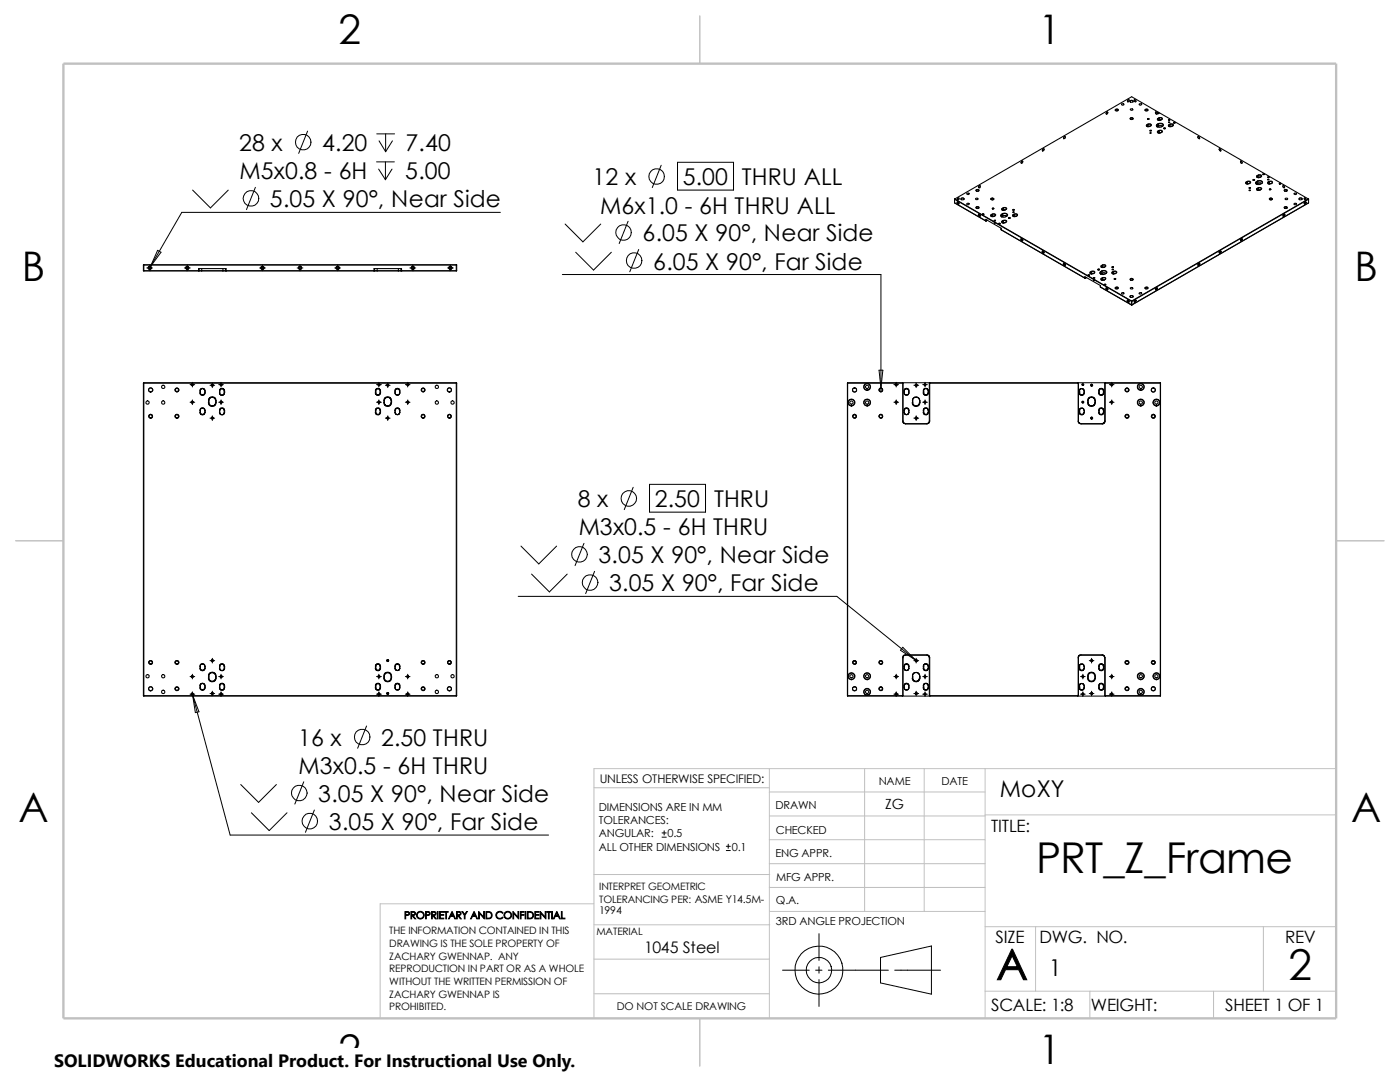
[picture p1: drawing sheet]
<svg xmlns="http://www.w3.org/2000/svg" width="279mm" height="216mm" viewBox="0 0 279 216" stroke-linecap="round" stroke-linejoin="round" font-family="sans-serif">
<defs><g id="words">
<g font-size="8.5">
<text x="206.8" y="174.1">PRT_Z_Frame</text>
<text x="198.8" y="195.5">A</text>
<text x="257.2" y="195.5">2</text>
</g>
<g font-size="8.1">
<text x="67.6" y="8.8">2</text>
<text x="207.3" y="8.8">1</text>
<text x="4.4" y="56.1">B</text>
<text x="270.3" y="56.1">B</text>
<text x="3.7" y="164.1">A</text>
<text x="269.6" y="164.1">A</text>
<text x="67.6" y="212.3">2</text>
<text x="207.3" y="212.3">1</text>
</g>
<g font-size="4.6">
<text x="47.7" y="30.1">28 x</text>
<text x="47.8" y="35.8">M5x0.8 - 6H</text>
<text x="64.3" y="30.1">4.20</text>
<text x="80.9" y="35.8">5.00</text>
<text x="80.9" y="30.1">7.40</text>
<text x="53.9" y="41.4">5.05 X 90°, Near Side</text>
<text x="118.3" y="37">12 x</text>
<text x="136.3" y="37">5.00 THRU ALL</text>
<text x="119.8" y="42.6">M6x1.0 - 6H THRU ALL</text>
<text x="128.2" y="48.2">6.05 X 90°, Near Side</text>
<text x="130.4" y="53.8">6.05 X 90°, Far Side</text>
<text x="115.3" y="101.3">8 x</text>
<text x="130.7" y="101.3">2.50 THRU</text>
<text x="115.5" y="106.8">M3x0.5 - 6H THRU</text>
<text x="119.4" y="112.4">3.05 X 90°, Near Side</text>
<text x="121.5" y="118">3.05 X 90°, Far Side</text>
<text x="59.5" y="148.8">16 x</text>
<text x="76" y="148.8">2.50 THRU</text>
<text x="59.6" y="154.5">M3x0.5 - 6H THRU</text>
<text x="63.5" y="160">3.05 X 90°, Near Side</text>
<text x="199.6" y="159">MoXY</text>
<text x="65.6" y="165.7">3.05 X 90°, Far Side</text>
<text x="209.3" y="194.7">1</text>
</g>
<text font-size="3.6" x="10.8" y="213">SOLIDWORKS Educational Product. For Instructional Use Only.</text>
<g font-size="3.4">
<text x="197.8" y="166">TITLE:</text>
<text x="198.7" y="188.1">SIZE</text>
<text x="207.5" y="188.1">DWG. NO.</text>
<text x="256.5" y="188.2">REV</text>
<text x="197.8" y="201.8">SCALE: 1:8</text>
<text x="217.7" y="201.8">WEIGHT:</text>
<text x="244.5" y="201.7">SHEET 1 OF 1</text>
</g>
<text font-size="3.2" x="128.6" y="190.1">1045 Steel</text>
<text font-size="2.8" x="176.7" y="161.5">ZG</text>
<text font-size="2.4" x="119.7" y="156.2">UNLESS OTHERWISE SPECIFIED:</text>
<g font-size="2.2">
<text x="119.5" y="161.8">DIMENSIONS ARE IN MM</text>
<text x="154.8" y="161.5">DRAWN</text>
<text x="175.4" y="156.7">NAME</text>
<text x="187.9" y="156.7">DATE</text>
<text x="119.5" y="164.4">TOLERANCES:</text>
<text x="119.5" y="167.1">ANGULAR:</text>
<text x="133.2" y="167.1">0.5</text>
<text x="154.8" y="166.3">CHECKED</text>
<text x="119.5" y="169.8">ALL OTHER DIMENSIONS</text>
<text x="146" y="169.8">0.1</text>
<text x="154.8" y="171">ENG APPR.</text>
<text x="154.9" y="175.7">MFG APPR.</text>
<text x="154.9" y="184.7">3RD ANGLE PROJECTION</text>
<text x="154.9" y="180.5">Q.A.</text>
</g>
<g font-size="2.1">
<text x="119.6" y="182.3">1994</text>
<text x="123.1" y="201.6">DO NOT SCALE DRAWING</text>
</g>
<g font-size="2">
<text x="119.6" y="177.6">INTERPRET GEOMETRIC</text>
<text x="80.6" y="183.3">PROPRIETARY AND CONFIDENTIAL</text>
<text x="119.6" y="180.1">TOLERANCING PER: ASME Y14.5M-</text>
<text x="77.7" y="186.4">THE INFORMATION CONTAINED IN THIS</text>
<text x="77.7" y="188.9">DRAWING IS THE SOLE PROPERTY OF</text>
<text x="77.7" y="191.5">ZACHARY GWENNAP. ANY</text>
<text x="119" y="186.6">MATERIAL</text>
<text x="77.7" y="194">REPRODUCTION IN PART OR AS A WHOLE</text>
<text x="77.7" y="196.5">WITHOUT THE WRITTEN PERMISSION OF</text>
<text x="77.7" y="201.5">PROHIBITED.</text>
<text x="77.7" y="199.1">ZACHARY GWENNAP IS</text>
</g>
</g></defs>
<g fill="none" stroke="#000" stroke-width=".2">
<path d="M225.2 19.9h.1v.2l-.3 .2v-.2zM38.4 37.9l3.6 3.6 3.6-3.6M51 37.4l-1.8 4.4M61.4 26.2l-1.8 4.4M75.1 32.3h3.6M75.2 26.7h3.5M75.6 33.7l1.3 2.2M75.6 28.1l1.4 2.2M76.9 32.3v3.6M77 26.7v3.6M78.2 33.7l-1.3 2.2M78.3 28.1l-1.3 2.2"/>
<path d="M132 33l-1.8 4.4M135.2 32.4h11.2v5.5h-11.2zM191.2 39.9l-.1-.2 .2-.2 .1 .2-.2 .2M194.9 37.9h.5a.26 .26 0 0 1-.3 .3 .26 .26 0 0 1-.2-.3zM195.4 37.5h.1M195.5 37l.1 .1v.2l-.3 .2v-.2zM197.8 39.6l.2-.1 .3 .2a.26 .26 0 0 1-.2 .2 .26 .26 0 0 1-.3-.3zM203.9 32.6l-.1-.1 .3-.4-.1 .5M208.2 30.1h-.2v-.2l.3-.2 .1 .2-.2 .2M212.4 27.6h-.1v-.1l.2-.3 .1 .2-.2 .2M220.9 22.4l.2 .1-.2 .3-.2-.2zM222.7 21.8l.4 .1a.28 .28 0 0 1-.2 .2 .28 .28 0 0 1-.3-.2z"/>
<path d="M225.6 23.6a.28 .28 0 0 1 .3-.1 .28 .28 0 0 1 .2 .3l-.3 .1zM226.4 20.3v-.4h.1l.2 .2v.2h-.2M226.4 20.3h.1M228.6 21.8h.3l.2 .1a.28 .28 0 0 1-.3 .2 .28 .28 0 0 1-.3-.2zM229 23.7h.3l-.2 .1zM229.5 26.5h.3l-.2 .1zM230.7 22.7l-.1-.3h.2l.1 .3M230.8 22.8h.1M230.9 22.7v.1M231 22.6h.3l-.2 .1zM239.2 27.6h.1M239.2 27.6l-.1-.2 .1-.2 .2 .4h-.2"/>
<path d="M243.5 30.1l-.2-.3 .1-.1 .2 .1v.3h-.1M247.6 32.2l.3 .1v.3l-.3-.1zM249.3 37.9l.3 .1-.3 .1zM250.1 35.9h.3zM253.4 37.7l.2 .1-.2 .1zM256 37.1l.3 .1v.3l-.2-.2zM256.3 37.9a.26 .26 0 0 1 .4-.1 .26 .26 0 0 1 .1 .3h-.4zM260.3 39.5h.2l.1 .3-.2 .1M260.3 39.5h.1M260.3 39.5l.1 .4M29.3 53.5h1.1M29.6 53.6a.32 .32 0 0 1 .3-.5 .32 .32 0 0 1 .3 .4 .32 .32 0 0 1-.4 .3"/>
<path d="M29.9 52.9v1.1M30 53.2l-.2 .5M31.5 50l.6 .3-2.1 2.9zM36.8 53.5h1.2M37.1 53.6a.32 .32 0 0 1 .3-.5 .32 .32 0 0 1 .3 .4 .32 .32 0 0 1-.4 .3M37.4 52.9v1.1M51.8 53.5h1.2M52.1 53.6a.32 .32 0 0 1 .2-.5 .32 .32 0 0 1 .4 .4 .32 .32 0 0 1-.4 .3M52.4 52.9v1.1M59.3 53.5h1.2M59.6 53.6a.33 .33 0 0 1 .2-.5 .33 .33 0 0 1 .4 .3 .33 .33 0 0 1-.4 .4M59.9 52.9v1.1"/>
<path d="M66.8 53.5h1.1M67.1 53.6a.33 .33 0 0 1 .2-.5 .33 .33 0 0 1 .4 .3 .33 .33 0 0 1-.4 .4M67.4 52.9v1.1M81.8 53.5h1.2M82.1 53.6a.32 .32 0 0 1 .3-.5 .32 .32 0 0 1 .3 .4 .32 .32 0 0 1-.4 .3M82.4 52.9v1.1M89.3 53.5h1.2M89.6 53.6a.32 .32 0 0 1 .3-.5 .32 .32 0 0 1 .3 .4 .32 .32 0 0 1-.4 .3M89.9 52.9v1.1M99.9 42.4h-63.6l-6.3 10.8M112.2 54.8h63.6v23.4M112.8 44.7l3.5 3.6 3.6-3.6"/>
<path d="M114.9 50.3l3.5 3.6 3.6-3.6M125.3 44.2l-1.7 4.4M127.5 49.8l-1.8 4.4M191.1 40.3a.26 .26 0 0 1 .2 .1 .26 .26 0 0 1 0 .3l-.2-.1zM194.9 41.3l.5 .1a.26 .26 0 0 1-.3 .2 .26 .26 0 0 1-.2-.3zM195.3 42.8a.21 .21 0 0 1 .3 .1 .21 .21 0 0 1-.1 .2zM198.4 44.4l.3 .1h-.3zM202.1 42.3l.3 .1h-.3zM203.8 47.7a.21 .21 0 0 1 .3 .1 .21 .21 0 0 1-.1 .2zM208 50.1a.21 .21 0 0 1 .3 .1 .21 .21 0 0 1-.1 .3zM212.3 52.6a.21 .21 0 0 1 .3 .1 .21 .21 0 0 1-.2 .3zM218.2 55.8l.3 .2h-.2z"/>
<path d="M220.8 57.4l.2 .1 .1 .3a.23 .23 0 0 1-.3-.1 .23 .23 0 0 1 0-.3zM221.9 53.7l.3 .1h-.2zM222.6 57.4a.28 .28 0 0 1 .3-.1 .28 .28 0 0 1 .2 .3l-.3 .1zM225 59.9h.1a.25 .25 0 0 1 .2 .1 .25 .25 0 0 1-.1 .3zM225.6 55.7a.28 .28 0 0 1 .3-.1 .28 .28 0 0 1 .2 .3h-.4zM226.5 59.9h.1a.2 .2 0 0 1 .1 .3 .2 .2 0 0 1-.3 0zM228.5 57.4a.28 .28 0 0 1 .4-.1 .28 .28 0 0 1 .1 .3l-.3 .1zM230.7 57.5l.1-.1a.21 .21 0 0 1 .1 .3 .21 .21 0 0 1-.3 0zM239.2 52.6h.2a.21 .21 0 0 1-.1 .3 .21 .21 0 0 1-.2-.1zM243.4 50.1h.2a.23 .23 0 0 1 0 .3 .23 .23 0 0 1-.3 0zM247.6 47.7l.2-.1a.19 .19 0 0 1 .1 .3 .19 .19 0 0 1-.3 0zM256.2 42.7a.2 .2 0 0 1 .1 .3 .2 .2 0 0 1-.3 .1z"/>
<path d="M256.3 41.4a.26 .26 0 0 1 .4-.2 .26 .26 0 0 1 .1 .4h-.4zM260.4 40.3h.2a.23 .23 0 0 1 0 .3 .23 .23 0 0 1-.3 0zM35 77.9a.37 .37 0 0 1 .3-.4 .37 .37 0 0 1 .4 .4 .37 .37 0 0 1-.5 .3M37.9 76.8h1M38.2 76.8a.19 .19 0 0 1 .1-.3 .21 .21 0 0 1 .3 .3 .19 .19 0 0 1-.3 .1M38.4 76.3v.9M38.4 79.8v.9M41.9 76.9h.9M42.2 76.9a.19 .19 0 0 1 .2-.2 .19 .19 0 0 1 .1 .3h-.2M42.4 76.4v.9M43.6 76.8h1M43.9 76.8a.19 .19 0 0 1 .2-.3 .19 .19 0 0 1 .2 .3 .19 .19 0 0 1-.2 .1"/>
<path d="M44.1 76.3v.9M44.1 79.8v.9M75.1 76.8h1M75.4 76.8a.19 .19 0 0 1 .2-.3 .19 .19 0 0 1 .2 .3 .19 .19 0 0 1-.2 .1M75.6 76.3v.9M75.6 79.8v.9M76.9 76.9h1M77.2 76.9a.18 .18 0 0 1 .2-.2 .18 .18 0 0 1 .2 .2 .18 .18 0 0 1-.3 .1M77.4 76.4v.9M80.9 76.8h.9M81.2 76.8a.19 .19 0 0 1 .2-.3 .19 .19 0 0 1 .2 .3 .19 .19 0 0 1-.3 .1M81.4 76.3v.9"/>
<path d="M81.4 79.8v.9M84.1 77.9a.38 .38 0 0 1 .3-.5 .38 .38 0 0 1 .4 .5 .38 .38 0 0 1-.5 .3M175.4 73.9h.8l-.4 3.5zM175.4 77.9a.37 .37 0 0 1 .4-.4 .37 .37 0 0 1 .4 .4 .37 .37 0 0 1-.5 .3M178.4 76.8h.9M178.7 76.8v-.2l.3 .1v.2h-.2M178.9 76.3v.9M178.9 79.8v.9M182.4 76.9h.9M182.7 76.9a.19 .19 0 0 1 .1-.2 .19 .19 0 0 1 .2 .2 .19 .19 0 0 1-.2 .1M182.8 76.4v.9M184.1 76.8h1"/>
<path d="M184.4 76.8a.19 .19 0 0 1 .1-.3 .19 .19 0 0 1 .3 .2 .19 .19 0 0 1-.2 .2M184.6 76.3v.9M184.6 79.8v.9M215.9 76.8v-.1a.19 .19 0 0 1 .3-.1 .19 .19 0 0 1 0 .3h-.1M217.7 76.9l.1-.2 .2 .1 .1 .1-.3 .1M221.4 76.8h.9M221.7 76.8a.19 .19 0 0 1 .1-.3 .19 .19 0 0 1 .2 .2 .19 .19 0 0 1-.2 .2M221.9 76.3v.9M221.9 79.8v.9M224.5 77.9a.38 .38 0 0 1 .4-.5 .38 .38 0 0 1 .4 .4 .38 .38 0 0 1-.5 .4M29.7 83.1a.37 .37 0 0 1 .4-.4 .37 .37 0 0 1 .4 .4 .37 .37 0 0 1-.5 .3M35 83.1a.37 .37 0 0 1 .3-.4 .37 .37 0 0 1 .4 .4 .37 .37 0 0 1-.5 .3"/>
<path d="M37.9 80.3h1M38.2 80.3a.19 .19 0 0 1 .1-.2 .19 .19 0 0 1 .3 .2 .19 .19 0 0 1-.3 .1M41.9 83.4h.9M42.2 83.5a.19 .19 0 0 1 .2-.3 .19 .19 0 0 1 .1 .3l-.2 .1M42.4 83v.9M43.6 80.3h1M43.9 80.3a.19 .19 0 0 1 .2-.2 .19 .19 0 0 1 .2 .2 .19 .19 0 0 1-.2 .1M75.1 80.3h1M75.4 80.3a.19 .19 0 0 1 .2-.2 .19 .19 0 0 1 .2 .2 .19 .19 0 0 1-.2 .1M76.9 83.4h1M77.2 83.5a.18 .18 0 0 1 .2-.2 .18 .18 0 0 1 .2 .1 .18 .18 0 0 1-.3 .2M77.4 83v.9"/>
<path d="M80.9 80.3h.9M81.2 80.3a.19 .19 0 0 1 .2-.2 .19 .19 0 0 1 .2 .2 .19 .19 0 0 1-.3 .1M84.1 83.1a.38 .38 0 0 1 .3-.4 .38 .38 0 0 1 .4 .4 .38 .38 0 0 1-.5 .3M89.3 83.1a.38 .38 0 0 1 .4-.4 .38 .38 0 0 1 .4 .4 .38 .38 0 0 1-.5 .3M126.4 97.2l-1.8 4.5M129.6 96.6h11.2v5.6h-11.2zM170.2 83.1a.37 .37 0 0 1 .3-.4 .37 .37 0 0 1 .4 .4 .37 .37 0 0 1-.5 .3M175.4 83.1a.37 .37 0 0 1 .4-.4 .37 .37 0 0 1 .4 .4 .37 .37 0 0 1-.5 .3M178.4 80.3h.9M178.7 80.3a.18 .18 0 0 1 .1-.2 .18 .18 0 0 1 .2 .2 .18 .18 0 0 1-.2 .1M182.4 83.4h.9M182.7 83.5a.19 .19 0 0 1 .1-.3 .19 .19 0 0 1 .2 .2 .19 .19 0 0 1-.2 .2"/>
<path d="M182.8 83v.9M184.1 80.3h1M184.4 80.3a.19 .19 0 0 1 .1-.2 .19 .19 0 0 1 .3 .1 .19 .19 0 0 1-.2 .2M215.9 80.3a.18 .18 0 0 1 .2-.2 .18 .18 0 0 1 .2 .2 .18 .18 0 0 1-.2 .1M217.7 83.5a.19 .19 0 0 1 .2-.2 .19 .19 0 0 1 .2 .2l-.3 .1M221.4 80.3h.9M221.7 80.3a.19 .19 0 0 1 .1-.2 .19 .19 0 0 1 .2 .1 .19 .19 0 0 1-.2 .2M224.5 83.1a.38 .38 0 0 1 .4-.4 .38 .38 0 0 1 .4 .4 .38 .38 0 0 1-.5 .3M229.8 83.1a.38 .38 0 0 1 .3-.4 .38 .38 0 0 1 .4 .4 .38 .38 0 0 1-.4 .3M103.4 119h63.6l15.7 12.7M104 109l3.5 3.5 3.6-3.5M106.1 114.6l3.5 3.5 3.6-3.5"/>
<path d="M116.5 108.4l-1.7 4.5M118.7 114l-1.8 4.4M29.7 132.3a.37 .37 0 0 1 .3-.5 .37 .37 0 0 1 .4 .4 .37 .37 0 0 1-.4 .3M35 132.3a.37 .37 0 0 1 .3-.5 .37 .37 0 0 1 .4 .4 .37 .37 0 0 1-.5 .3M35 137.5a.37 .37 0 0 1 .3-.4 .37 .37 0 0 1 .4 .4 .37 .37 0 0 1-.5 .3M37.9 138.5h1M37.9 135h1M38.2 138.6a.19 .19 0 0 1 .1-.3 .19 .19 0 0 1 .3 .2 .19 .19 0 0 1-.3 .2M38.2 135a.19 .19 0 0 1 .1-.2 .19 .19 0 0 1 .3 .2 .19 .19 0 0 1-.3 .2M38.3 138.3l.1 .4M38.4 134.5v1M38.4 138v1"/>
<path d="M38.4 138.7l7.5 27.9h63.6M38.4 138.7l1.3 3.3-.7 .2zM41.9 138.4h.9M41.9 131.8h.9M42.2 138.4a.19 .19 0 0 1 .2-.2 .19 .19 0 0 1 .1 .3l-.2 .1M42.2 131.9a.19 .19 0 0 1 .2-.3 .19 .19 0 0 1 .1 .3l-.2 .1M42.4 131.4v.9M42.4 137.9v1M43.6 138.5h1M43.6 135h1M43.9 138.6a.19 .19 0 0 1 .2-.3 .19 .19 0 0 1 .2 .2 .19 .19 0 0 1-.2 .2M43.9 135a.19 .19 0 0 1 .2-.2 .19 .19 0 0 1 .2 .2 .19 .19 0 0 1-.2 .2"/>
<path d="M44.1 134.5v1M44.1 138v1M75.1 138.5h1M75.1 135h1M75.4 138.6a.19 .19 0 0 1 .2-.3 .19 .19 0 0 1 .2 .2 .19 .19 0 0 1-.2 .2M75.4 135a.19 .19 0 0 1 .2-.2 .19 .19 0 0 1 .2 .2 .19 .19 0 0 1-.2 .2M75.6 134.5v1M75.6 138v1M77.2 131.9a.18 .18 0 0 1 .2-.3 .18 .18 0 0 1 .2 .2 .18 .18 0 0 1-.3 .2M77.2 138.4a.18 .18 0 0 1 .2-.2 .18 .18 0 0 1 .2 .2 .18 .18 0 0 1-.3 .2M80.9 138.5h.9M80.9 135h.9"/>
<path d="M81.2 138.6a.19 .19 0 0 1 .2-.3 .19 .19 0 0 1 .2 .2 .19 .19 0 0 1-.3 .2M81.2 135a.19 .19 0 0 1 .2-.2 .19 .19 0 0 1 .2 .2 .19 .19 0 0 1-.3 .2M81.4 134.5v1M81.4 138v1M84.1 137.5a.38 .38 0 0 1 .3-.5 .38 .38 0 0 1 .4 .5 .38 .38 0 0 1-.5 .3M84.1 132.3a.38 .38 0 0 1 .3-.5 .38 .38 0 0 1 .4 .4 .38 .38 0 0 1-.5 .3M89.3 132.3a.38 .38 0 0 1 .4-.5 .38 .38 0 0 1 .4 .4 .38 .38 0 0 1-.5 .3M170.2 132.3a.37 .37 0 0 1 .3-.5 .37 .37 0 0 1 .4 .4 .37 .37 0 0 1-.5 .3M175.4 132.3a.37 .37 0 0 1 .4-.5 .37 .37 0 0 1 .4 .4 .37 .37 0 0 1-.5 .3M175.4 137.5a.37 .37 0 0 1 .4-.4 .37 .37 0 0 1 .4 .4 .37 .37 0 0 1-.5 .3M178.4 138.5h.9M178.4 135h.9"/>
<path d="M178.7 135v-.2l.3 .1v.2l-.2 .1M178.7 138.6a.18 .18 0 0 1 .1-.3 .18 .18 0 0 1 .2 .2 .18 .18 0 0 1-.2 .2M178.9 134.5v1M178.9 138v1M180.2 129.2l2.5 2.5-3-1.9zM182.4 138.4h.9M182.4 131.8h.9M182.7 131.9a.19 .19 0 0 1 .1-.3 .19 .19 0 0 1 .2 .2 .19 .19 0 0 1-.2 .2M182.7 138.4a.19 .19 0 0 1 .1-.2 .19 .19 0 0 1 .2 .2 .19 .19 0 0 1-.2 .2M182.7 131.7l.3 .3M182.8 131.4v.9M182.8 137.9v1"/>
<path d="M184.1 138.5h1M184.1 135h1M184.4 135a.19 .19 0 0 1 .1-.2 .19 .19 0 0 1 .3 .2 .19 .19 0 0 1-.2 .2M184.4 138.6a.19 .19 0 0 1 .1-.3 .19 .19 0 0 1 .3 .2 .19 .19 0 0 1-.2 .2M184.6 134.5v1M184.6 138v1M215.6 138.5h1M215.6 135h1M215.9 135a.19 .19 0 0 1 .3-.2 .19 .19 0 0 1 0 .3l-.1 .1M215.9 138.6a.18 .18 0 0 1 .2-.3 .18 .18 0 0 1 .2 .2 .18 .18 0 0 1-.2 .2M216.1 134.5v1M216.1 138v1"/>
<path d="M217.4 138.4h.9M217.4 131.8h.9M217.7 131.9a.19 .19 0 0 1 .2-.3 .19 .19 0 0 1 .2 .3l-.3 .1M217.7 138.4a.19 .19 0 0 1 .2-.2 .19 .19 0 0 1 .2 .2l-.3 .2M217.8 131.4v.9M217.8 137.9v1M221.4 138.5h.9M221.4 135h.9M221.7 135a.19 .19 0 0 1 .1-.2 .19 .19 0 0 1 .2 .2 .19 .19 0 0 1-.2 .2M221.7 138.6a.19 .19 0 0 1 .1-.3 .19 .19 0 0 1 .2 .2 .19 .19 0 0 1-.2 .2M221.9 134.5v1M221.9 138v1"/>
<path d="M224.5 132.3a.38 .38 0 0 1 .3-.5 .38 .38 0 0 1 .5 .4 .38 .38 0 0 1-.5 .3M224.5 137.5a.38 .38 0 0 1 .3-.5 .38 .38 0 0 1 .5 .4 .38 .38 0 0 1-.5 .4M229.8 132.3a.38 .38 0 0 1 .3-.5 .38 .38 0 0 1 .4 .4 .38 .38 0 0 1-.4 .3M48 156.5l3.6 3.6 3.6-3.6M60.6 156l-1.8 4.4M73.2 144.9l-1.8 4.4M50.2 162.2l3.5 3.5 3.6-3.5M62.7 161.6l-1.7 4.5M132.1 167h.9M132.1 166.2h.9M132.5 165.8v.8M144.9 169.7h.9"/>
<path d="M144.9 168.9h.9M145.3 168.4v.9M156.2 193.6h5.3M162.8 193.6h1.2M163.4 186.3v5.3M163.4 192.9v1.3M163.4 195.5v5.3M165.3 193.6h12M175.7 191.1l10.2-2.3v9.6l-10.2-2.3zM178.6 193.6h9.1"/>
<circle cx="50.1" cy="39.6" r="1.56"/>
<circle cx="60.5" cy="28.4" r="1.56"/>
<circle cx="131" cy="35.2" r="1.56"/>
<circle cx="232.4" cy="25.6" r=".14"/>
<circle cx="233.3" cy="24.4" r=".13"/>
<circle cx="234.4" cy="24.5" r=".13"/>
<circle cx="252.2" cy="34.8" r=".13"/>
<circle cx="253.1" cy="35.8" r=".12"/>
<circle cx="253.6" cy="39.8" r=".24"/>
<circle cx="255.5" cy="36.7" r=".13"/>
<circle cx="124.4" cy="46.4" r="1.56"/>
<circle cx="126.5" cy="52" r="1.56"/>
<circle cx="196.2" cy="42.8" r=".13"/>
<circle cx="198.2" cy="41.6" r=".13"/>
<circle cx="199.5" cy="44.7" r=".13"/>
<circle cx="201.5" cy="43.5" r=".13"/>
<circle cx="217.3" cy="55" r=".13"/>
<circle cx="219.3" cy="53.8" r=".13"/>
<circle cx="220.6" cy="56.8" r=".14"/>
<circle cx="222.5" cy="55.7" r=".12"/>
<circle cx="125.5" cy="99.5" r="1.55"/>
<circle cx="115.7" cy="110.6" r="1.56"/>
<circle cx="117.8" cy="116.2" r="1.57"/>
<circle cx="59.7" cy="158.2" r="1.57"/>
<circle cx="72.3" cy="147.1" r="1.56"/>
<circle cx="61.8" cy="163.8" r="1.56"/>
<circle cx="163.4" cy="193.6" r="4.8"/>
<circle cx="163.4" cy="193.6" r="2.53"/>
</g>
<g fill="none" stroke="#c0c0c0" stroke-width=".2">
<path d="M118.5 157.2h35M153.5 153.4v49.8M153.5 158h43.1M172.6 153.4v28.5M184.4 153.4v28.5M196.6 153.4v49.8M266.7 153.4h-148.2v49.8M118.5 174.5h35.1M153.5 177.1h43.1M153.5 172.3h43.1M153.5 162.8h43.1M153.5 167.6h43.1"/>
<path d="M196.6 162.6h70.1M118.5 180.3h-42.6v22.9M118.5 184.5h35.1M118.5 191.4h35M118.5 198.3h35M153.6 181.9h43M196.6 184.9h70.1M196.6 197.8h70.1M206.7 184.9v12.9M217.5 197.8v5.4M242.2 197.8v5.4M252.1 184.9v12.9"/>
</g>
<path d="M139.7 3.2v9.5M3.1 107.9h9.6M266.7 107.9h9.5M139.7 203.2v9.5" fill="none" stroke="#c0c0c0" stroke-width=".21"/>
<path d="M12.7 12.7h254v190.5h-254z" fill="none" stroke="#c0c0c0" stroke-width=".47"/>
<g fill="none" stroke="#000" stroke-width=".21">
<path d="M190.5 39.7l35.3 20.4M190.5 39.7v.8M190.5 39.7l35.3-20.4 35.3 20.4M191.8 39.6a.3 .3 0 0 1 .4-.2 .3 .3 0 0 1 .2 .4 .3 .3 0 0 1-.4 .1 .3 .3 0 0 1-.2-.3zM191.9 39.8h-.1a.26 .26 0 0 1 .3-.3 .26 .26 0 0 1 .2 .3M193 38.6h.4a.2 .2 0 0 1-.2 .2 .2 .2 0 0 1-.2-.2zM194.8 37.9a.28 .28 0 0 1 .3-.1 .28 .28 0 0 1 .2 .3 .28 .28 0 0 1-.3 .1 .28 .28 0 0 1-.2-.3zM194.9 38.1a.19 .19 0 0 1 .2-.2 .19 .19 0 0 1 .2 .2M197.8 39.6a.29 .29 0 0 1 .3-.1 .29 .29 0 0 1 .2 .3 .29 .29 0 0 1-.3 .1 .29 .29 0 0 1-.2-.3zM197.9 39.8h-.1a.21 .21 0 0 1 .3-.2 .21 .21 0 0 1 .1 .2M222.6 21.8a.28 .28 0 0 1 .3-.1 .28 .28 0 0 1 .2 .3 .25 .25 0 0 1-.3 .1 .25 .25 0 0 1-.2-.3zM222.7 22.1l-.1-.1a.21 .21 0 0 1 .3-.2 .21 .21 0 0 1 .2 .3"/>
<path d="M223.8 20.7l.5 .1a.26 .26 0 0 1-.3 .2 .26 .26 0 0 1-.2-.3zM225.6 20.1a.31 .31 0 0 1 .3-.1 .31 .31 0 0 1 .2 .4 .32 .32 0 0 1-.4 0 .32 .32 0 0 1-.1-.3zM225.6 23.5a.29 .29 0 0 1 .3 0 .29 .29 0 0 1 .2 .2l-.1 .1a.26 .26 0 0 1-.3 0 .26 .26 0 0 1-.1-.3zM225.6 21.8l.1-.1a.24 .24 0 0 1 .3 0 .24 .24 0 0 1 .1 .3 .28 .28 0 0 1-.3 0 .28 .28 0 0 1-.2-.2zM225.6 20.4a.24 .24 0 0 1 .1-.4 .24 .24 0 0 1 .3 .1l.1 .1v.2M225.6 23.8a.24 .24 0 0 1 .2-.3 .24 .24 0 0 1 .3 .2l-.1 .1M227.4 20.7h.4a.2 .2 0 0 1-.2 .3 .2 .2 0 0 1-.2-.3zM228.6 21.8a.28 .28 0 0 1 .3-.1 .28 .28 0 0 1 .2 .3 .28 .28 0 0 1-.4 .1 .28 .28 0 0 1-.1-.3zM228.6 22.1a.19 .19 0 0 1 .2-.3 .19 .19 0 0 1 .2 .3M228.9 24.9v.1M228.9 24.9l-.1 .1a.44 .44 0 0 0 .4 .4 .44 .44 0 0 0 .5-.3M228.9 25l-.1 .1 .1 .1"/>
<path d="M228.9 25v.2M229.1 23.8v-.1l.1 .1M229.1 24.8l-.2 .1M229.1 24.8h.1M229.1 24.8a.38 .38 0 0 1 .4-.1 .38 .38 0 0 1 .2 .4M229.2 24.8a.29 .29 0 0 1 .3 0 .29 .29 0 0 1 .2 .3M229.2 25.2h.3l-.4 .1M229.2 24.8v.4M229.2 24.8l-.3 .2M229.2 25.2l-.1 .1M229.5 26.1h.2M230.9 24.8l.1 .1"/>
<path d="M231 24.9l-.2 .2 .2 .2M231 24.9v.4M231.1 22.6v-.1l.1 .1M231.1 26.2h.1M231.1 23.6v.1M231.1 24.7a.62 .62 0 0 1 1.1 .3 .85 .85 0 0 1-1.4 .1l.1-.3M231.1 26.2l-.1 .1 .1 .2M231.1 25.2h.9M231.1 23.7l-.1 .1 .1 .2M231.1 23.7v.3M231.1 26.2v.3M231.1 24.7l-.2 .1"/>
<path d="M231.1 24.7l.1 .1M231.1 25.2l-.1 .1M231.2 24.8a.53 .53 0 0 1 .6-.1 .53 .53 0 0 1 .3 .4l-.1 .1M231.2 25.1h.4l.4 .1M231.2 24.8v.3M231.2 25.1l-.1 .1M231.2 24.8l-.2 .1M231.2 25.1l-.2 .2M231.3 26l-.2 .2M231.3 23.5l-.2 .1M231.3 26l.1 .1M231.3 23.5l.1 .1"/>
<path d="M231.3 23.5a.38 .38 0 0 1 .4-.1 .38 .38 0 0 1 .2 .4 .55 .55 0 0 1-.9-.1l.1-.1M231.3 26a.38 .38 0 0 1 .4 0 .38 .38 0 0 1 .2 .3 .59 .59 0 0 1-.9 0l.1-.1M231.4 26.1a.32 .32 0 0 1 .3-.1 .32 .32 0 0 1 .2 .3l-.1 .1M231.4 23.6a.28 .28 0 0 1 .3-.1 .28 .28 0 0 1 .1 .4M231.4 26.5h.3h-.4M231.4 26.5h-.1M231.4 23.6v.4M231.4 26.1v.4M231.4 26.1l-.3 .1M231.4 23.6l-.3 .1M231.4 24h-.1M231.7 23.9l-.3 .1"/>
<path d="M231.7 24h-.4M232.3 25.5l.3 .1-.2 .1zM232.3 25.7h.2M233.2 23.9l.3 .1h-.3zM233.3 24.9v.3a.48 .48 0 0 1 .3-.4 .48 .48 0 0 1 .5 .2l-.1 .1M233.4 23.9l-.1 .1M233.4 23.9v.1M233.5 24.8a.38 .38 0 0 1 .4-.1 .38 .38 0 0 1 .2 .4 .44 .44 0 0 1-.5 .3 .44 .44 0 0 1-.4-.4l.1-.1M233.5 25.2h.4zM233.5 24.8l-.2 .1M233.5 24.8v.5M234.2 24.4h.3v.1z"/>
<path d="M234.3 24.5h.2M248.7 36.3l.1 .1M248.8 36.4l-.2 .1 .1 .2M248.8 36.4v.3M248.9 36.2a.38 .38 0 0 1 .4-.1 .38 .38 0 0 1 .3 .4 .59 .59 0 0 1-1-.1l.1-.1M248.9 36.2l-.2 .1M248.9 36.2l.1 .1M249 36.3a.32 .32 0 0 1 .3-.1 .32 .32 0 0 1 .2 .3h-.1M249 36.7l.3-.1-.4 .1M249 36.3v.4M249 36.3l-.2 .1M249 36.7h-.1"/>
<path d="M249.5 37.5h-.2M250.1 35.8l.3 .1-.2 .1zM250.1 35.9h.2M250.7 36.2l.1 .1M250.7 36.2a.33 .33 0 0 0-.1 .5 .33 .33 0 0 0 .4 .1l.8-.2M250.8 36.3l-.2 .2 .2 .2M250.8 36.7h-.1M250.8 36.3v.4M250.9 37.7v.2zM250.9 35.2v.2zM250.9 37.6v.1M250.9 35.1h.1"/>
<path d="M250.9 37.7a.46 .46 0 0 1 .8 0l-.1 .1M250.9 35.1a.46 .46 0 0 1 .8 .1l-.1 .1M251 36.6h.8M251 36.1l-.3 .1M251 36.1v.1M251 36.6l-.2 .1M251 36.1a.65 .65 0 0 1 1 .3l-.2 .2M251 36.6l.5-.1 .3 .1M251 36.2v.4M251 36.6h.1M251 36.2l-.2 .1M251 36.2a.58 .58 0 0 1 .9 .3l-.1 .1"/>
<path d="M251.1 34.9a.39 .39 0 0 1 .4 0 .39 .39 0 0 1 .3 .3 .55 .55 0 0 1-1 0l.1-.1M251.1 37.5a.39 .39 0 0 1 .7 .2 .57 .57 0 0 1-1 0l.1-.1M251.1 37.9h.4zM251.1 34.9l-.2 .2M251.1 37.5l-.2 .1M251.1 34.9v.5M251.1 37.5v.5M251.5 35.3l-.4 .1M251.5 35.4h-.4M252.1 34.7h.2v.1zM252.1 34.8h.2M253 36.4l.1 .3z"/>
<path d="M253.1 36.3a.3 .3 0 0 0 0 .4 .3 .3 0 0 0 .4 0l.4-.2M253.1 36.3v.1M253.2 35.3h-.1l-.1 .1M253.2 35.3v.1M253.3 36.2l-.2 .1M253.3 36.2v.1M253.3 36.7h.1M253.3 36.2a.38 .38 0 0 1 .4-.1 .38 .38 0 0 1 .2 .4M253.3 37.7l.3 .1h-.2zM253.3 36.3l-.2 .1M253.3 36.3v.4M253.3 36.3a.28 .28 0 0 1 .4-.1 .28 .28 0 0 1 .1 .3"/>
<path d="M253.4 39.6a.29 .29 0 0 1 .3-.1 .29 .29 0 0 1 .2 .3 .29 .29 0 0 1-.4 .1 .29 .29 0 0 1-.1-.3zM253.4 37.8v-.1l.2 .1M253.4 39.8a.2 .2 0 0 1 .2-.2 .2 .2 0 0 1 .2 .2M253.7 36.6l-.4 .1M255.3 36.6l.3 .1h-.2zM255.4 36.7v-.1l.2 .1M256.3 37.9a.28 .28 0 0 1 .3-.1 .28 .28 0 0 1 .2 .3 .28 .28 0 0 1-.3 .1 .28 .28 0 0 1-.2-.3zM256.4 38.1a.21 .21 0 0 1 .2-.2 .21 .21 0 0 1 .2 .2M258.3 38.6h.4a.2 .2 0 0 1-.2 .2 .2 .2 0 0 1-.2-.2zM259.3 39.5a.27 .27 0 0 1 .4 0 .27 .27 0 0 1 .1 .3 .28 .28 0 0 1-.3 .1 .28 .28 0 0 1-.2-.3zM259.3 39.8a.26 .26 0 0 1 .3-.3 .26 .26 0 0 1 .2 .3M261.1 39.7l-35.3 20.4"/>
<path d="M261.1 39.7l-35.2 20.4M261.1 39.7l.1 .8M28.6 52.9h62.5M28.6 52.9v1.1M28.6 54l.1 .1M28.7 52.8l-.1 .1M28.7 52.8v1.3M28.7 54.1h10.9M28.7 52.8h62.4M39.6 54.1v-.5h5.5v.5M39.6 54.1h.1M39.7 54.1h.6"/>
<path d="M39.8 54h-11.2M39.8 54l-.1 .1M39.8 53.6v.4M39.8 54h5.2M40.3 54.1h4.2M40.3 53.6v.5M44.5 54.1h.6M44.5 53.6v.5M45 54h29.8M45 54l.1 .1M45 53.6v.4M45.1 54.1h.1"/>
<path d="M45.1 54.1h29.5M74.6 54.1v-.5h5.5v.5M74.6 54.1h.1M74.7 54.1h.6M74.8 54h5.2M74.8 53.6v.4M74.8 54l-.1 .1M75.3 54.1h4.2M75.3 53.6v.5M79.5 54.1h.6M79.5 53.6v.5M80 54h11.1"/>
<path d="M80 53.6v.4M80 54l.1 .1M80.1 54.1h.1M80.1 54.1h11M91.1 52.8v1.3M91.1 52.8v.1M91.1 54v.1M91.1 52.9v1.1M190.5 40.5l6.2 3.6M190.5 40.5h.1M191.2 40.3h-.1v.3h.2M193 40.6h.4a.2 .2 0 0 1-.2 .3 .2 .2 0 0 1-.2-.3z"/>
<path d="M194.8 41.3a.28 .28 0 0 1 .3-.1 .28 .28 0 0 1 .2 .3 .28 .28 0 0 1-.3 .1 .28 .28 0 0 1-.2-.3zM194.9 41.5a.19 .19 0 0 1 .2-.2 .19 .19 0 0 1 .2 .2M195.3 42.8a.22 .22 0 0 1 .3 .1 .22 .22 0 0 1-.2 .3zM195.5 42.8h-.2l.1 .2 .2 .1M196 42.7h.3v.1zM196.1 42.8h.2M196.7 44.1v-.3l3.1 1.8v.2M196.7 44.1h.1M196.7 44.1h.2M196.8 43.9v.2M197 43.9l-.2 .2M197.8 42.8l.1 .1"/>
<path d="M197.9 42.9l-.2 .1 .1 .2M197.9 42.9v.3M198 42.7l-.2 .1M198 42.7l.1 .1M198 42.7a.38 .38 0 0 1 .5-.1 .38 .38 0 0 1 .2 .4 .59 .59 0 0 1-1 0l.1-.2M198.1 41.5l.2 .2h-.2zM198.1 43.2l.3-.1-.4 .1M198.1 42.8v.4M198.1 42.8l-.2 .1M198.1 43.2h-.1M198.1 41.7h.2M198.1 42.8a.32 .32 0 0 1 .3-.1 .32 .32 0 0 1 .2 .3l-.1 .1"/>
<path d="M198.5 44.1h.1M199.3 44.6l.3 .1h-.3zM199.3 44.7l.1-.1 .2 .1M199.8 45.6v.2M199.8 45.8l16.7 9.7M199.8 45.8l.1 .1M199.9 42.8a.37 .37 0 0 0-.1 .4 .37 .37 0 0 0 .5 .1l.6-.2M199.9 42.8h.1M199.9 42.8l-.2 .3 .2 .2M199.9 43.2v.1M199.9 42.8v.4M200 41.6l-.1 .1a.44 .44 0 0 0 .4 .3 .44 .44 0 0 0 .5-.2"/>
<path d="M200 44.1l-.1 .1a.44 .44 0 0 0 .4 .4 .44 .44 0 0 0 .5-.3M200 44.1v.3a.44 .44 0 0 1 .3-.4 .44 .44 0 0 1 .5 .3h-.1M200 41.6v.3a.46 .46 0 0 1 .3-.4 .46 .46 0 0 1 .5 .2l-.1 .1M200.1 43.1l.4-.1 .4 .1M200.1 42.6l-.2 .2M200.1 42.6v.1M200.1 43.1l-.2 .1M200.1 42.6a.65 .65 0 0 1 1 .4l-.2 .1M200.1 43.1l.6-.1 .2 .1M200.1 42.7v.4M200.1 43.1h.1M200.1 42.7l-.2 .1"/>
<path d="M200.1 42.7a.48 .48 0 0 1 .6-.1 .48 .48 0 0 1 .3 .5h-.1M200.2 41.4a.38 .38 0 0 1 .5 0 .38 .38 0 0 1 .2 .3l-.1 .1M200.2 44a.38 .38 0 0 1 .4-.1 .38 .38 0 0 1 .3 .3l-.1 .1M200.2 44.4h.4zM200.2 41.9h.4zM200.2 41.4l-.2 .2M200.2 44l-.2 .1M200.2 41.4v.6M200.2 44v.5M201.3 43.4l.3 .1-.3 .1zM201.3 43.6l.1-.2 .1 .2M202.1 43l.1 .2z"/>
<path d="M202.2 42.8v.1M202.2 42.8a.3 .3 0 0 0 0 .4 .3 .3 0 0 0 .4 0h.2M202.4 41.8v.2M202.4 41.8h-.3v.2M202.4 42.7l-.2 .1M202.4 42.7v.1M202.4 43.2h.1M202.4 42.7a.38 .38 0 0 1 .4-.1 .38 .38 0 0 1 .2 .4v.1M202.4 42.8a.28 .28 0 0 1 .4-.1 .28 .28 0 0 1 .1 .4M202.4 42.8v.4M202.4 42.8l-.2 .1M202.8 43.1l-.4 .1"/>
<path d="M203 43.1l-.2 .1M203.8 47.6a.22 .22 0 0 1 .3 .2 .22 .22 0 0 1-.2 .2l-.1-.2zM203.9 47.7h-.1l.1 .3 .2-.1M208 50.1a.21 .21 0 0 1 .3 .1 .21 .21 0 0 1-.1 .3zM208.2 50.1h-.1a.18 .18 0 0 0 0 .3 .18 .18 0 0 0 .2 0M212.2 52.6a.21 .21 0 0 1 .3 .1 .21 .21 0 0 1-.1 .3zM212.4 52.5l-.1 .1 .1 .3 .2-.1M216.5 55.5v-.3l3.1 1.8v.3M216.5 55.5h.1M216.5 55.5h.2M216.6 55.5l.2-.1-.1 .1M216.6 55.5h.1"/>
<path d="M216.7 55.3v.2M217.1 54.9h.3l-.2 .1zM217.2 55v-.1l.2 .1M217.6 54.4v.2zM217.6 54.3v.1M217.8 54.1l-.2 .2M217.8 54.1v.1M217.8 54.1a.42 .42 0 0 1 .7 .3 .57 .57 0 0 1-1 0l.1-.1M217.8 54.6h.4zM217.8 54.2v.4M217.8 54.2l-.2 .2M217.8 54.2a.28 .28 0 0 1 .4-.1 .28 .28 0 0 1 .2 .4"/>
<path d="M218.4 55.5h-.2M219.1 53.7l.3 .1h-.2zM219.2 53.8v-.1l.2 .1M219.6 57v.3M219.6 57.3l6.2 3.6M219.6 57.3l6.2 3.5M219.7 54.2v.1M219.7 54.2a.32 .32 0 0 0-.2 .4 .32 .32 0 0 0 .4 .2l.8-.2M219.7 54.3l-.2 .1 .2 .3M219.7 54.3v.4M219.8 55.7v-.1v.3zM219.8 53.1v.2z"/>
<path d="M219.8 55.5v.1M219.8 53v.1M219.8 53l-.1 .1a.48 .48 0 0 0 .4 .4 .48 .48 0 0 0 .5-.3M219.8 55.5l-.1 .1a.48 .48 0 0 0 .4 .4 .48 .48 0 0 0 .5-.2M219.9 54.1a.65 .65 0 0 1 1 .3l-.2 .2M219.9 54.1l-.2 .1M219.9 54.1h.1M219.9 54.6l-.2 .1M219.9 54.1a.49 .49 0 0 1 .6-.1 .49 .49 0 0 1 .3 .5l-.5-.1-.4 .2M219.9 54.1v.4M219.9 54.5v.1M219.9 54.1l-.2 .2"/>
<path d="M219.9 54.5l-.2 .2M219.9 54.5l.5-.1 .3 .2M220 52.9l-.2 .1M220 55.4l-.2 .1M220 55.4v.1M220 52.9v.1M220 52.9a.38 .38 0 0 1 .4-.1 .38 .38 0 0 1 .2 .4M220 55.4a.38 .38 0 0 1 .4-.1 .38 .38 0 0 1 .2 .4v.1M220 55.5a.28 .28 0 0 1 .4-.1 .28 .28 0 0 1 .2 .4M220 53a.28 .28 0 0 1 .4-.2 .28 .28 0 0 1 .2 .4M220 53v.3M220 55.5v.4"/>
<path d="M220 55.5l-.2 .1M220 55.9h.1M220 53l-.2 .1M220 53.3v.1M220.4 55.8l-.4 .1M220.4 53.3l-.4 .1M220.4 53.3h-.4M220.4 56.9l.1-.2 .1 .2M220.8 57.4a.23 .23 0 0 1 .2 .2 .23 .23 0 0 1-.1 .3l-.1-.2zM220.9 57.4l-.1 .1v.2h.3M222 54.3h-.1a.44 .44 0 0 0 .4 .4 .44 .44 0 0 0 .5-.2M222 54.3v.1"/>
<path d="M222 54.4h-.1l.1 .2M222 54.4v.2M222.2 53.4l-.2-.1v.1M222.2 54.1a.38 .38 0 0 1 .4 0 .38 .38 0 0 1 .2 .3v.1M222.2 54.1l-.2 .2M222.2 54.1v.1M222.2 54.6h.4l-.4 .1M222.2 54.2v.4M222.2 54.2l-.2 .2M222.2 54.6v.1M222.3 54.2a.29 .29 0 0 1 .3-.1 .29 .29 0 0 1 .2 .4M222.4 55.7l.1-.1 .1 .1"/>
<path d="M222.6 57.4a.28 .28 0 0 1 .3-.2 .28 .28 0 0 1 .2 .3 .25 .25 0 0 1-.3 .1 .25 .25 0 0 1-.2-.2zM222.7 57.6l-.1-.1a.21 .21 0 0 1 .3-.1 .21 .21 0 0 1 .2 .2M225 59.9a.24 .24 0 0 1 .3 .2 .24 .24 0 0 1-.2 .2zM225.1 59.9h-.1v.3h.3M225.6 59.1a.3 .3 0 0 1 .3-.2 .3 .3 0 0 1 .2 .4 .3 .3 0 0 1-.4 .1 .3 .3 0 0 1-.1-.3zM225.6 55.6a.29 .29 0 0 1 .3 0 .29 .29 0 0 1 .2 .2 .29 .29 0 0 1-.3 .1 .29 .29 0 0 1-.2-.3zM225.6 57.4h.1a.22 .22 0 0 1 .3 0 .22 .22 0 0 1 .1 .2l-.4 .1zM225.6 59.3a.24 .24 0 0 1 .1-.3 .24 .24 0 0 1 .3 0l.1 .1v.2M225.6 55.9a.24 .24 0 0 1 .2-.3 .24 .24 0 0 1 .3 .2l-.1 .1M226.5 59.9h.2l-.1 .3h-.2M226.5 59.9l.2 .1-.3 .3zM227.4 58.4h.4a.2 .2 0 0 1-.2 .3 .2 .2 0 0 1-.2-.3z"/>
<path d="M228.6 57.4a.28 .28 0 0 1 .3-.2 .28 .28 0 0 1 .2 .3 .28 .28 0 0 1-.4 .1 .28 .28 0 0 1-.1-.2zM228.6 57.6a.19 .19 0 0 1 .2-.2 .19 .19 0 0 1 .2 .2M230.7 57.5l.1-.1a.24 .24 0 0 1 .1 .3 .24 .24 0 0 1-.3 .1zM230.8 57.4l.1 .1-.1 .2-.1 .1-.1-.1M239.3 52.5a.17 .17 0 0 1 .1 .3 .17 .17 0 0 1-.3 0M243.5 50.1h.1a.2 .2 0 0 1 0 .3 .2 .2 0 0 1-.3 0M243.5 50.1a.2 .2 0 0 1 .1 .3 .2 .2 0 0 1-.3 0zM247.7 47.7h.2a.23 .23 0 0 1 0 .3 .23 .23 0 0 1-.3 0zM247.7 47.7l.2 .1-.2 .2-.1-.1M256.2 42.8l.1-.1a.21 .21 0 0 1 .1 .3 .21 .21 0 0 1-.3 .1zM256.2 42.8l.1 .2-.2 .1M256.3 41.3a.28 .28 0 0 1 .3-.1 .28 .28 0 0 1 .2 .3 .28 .28 0 0 1-.3 .1 .28 .28 0 0 1-.2-.3z"/>
<path d="M256.4 41.5a.21 .21 0 0 1 .2-.2 .21 .21 0 0 1 .2 .2M258.3 40.6h.4a.2 .2 0 0 1-.2 .3 .2 .2 0 0 1-.2-.3zM260.3 40.4l.3-.1a.25 .25 0 0 1 0 .3 .25 .25 0 0 1-.3 .1zM260.5 40.3h.1v.3h-.3M261.2 40.5l-35.4 20.4M261.2 40.5h-.1M28.6 76.5v62.3M28.6 76.5h62.5M28.7 76.4v62.5M28.7 76.4h62.4M28.7 76.4l-.1 .1M39.9 78.4l.2 .4 .3 .1 .3-.1 .2-.4"/>
<path d="M39.9 78l.2-.4 .3-.1 .4 .2 .1 .3M39.9 78l.1 .4M39.9 78l.1-.3 .4-.2 .5 .2v.3M40 78.4l.1 .3 .3 .1 .3-.1 .2-.3M40.9 78.4h.1M40.9 78h.1M40.9 78v.4M41.6 80l.1 .3M41.6 80l.1-.5 .7-.3 .6 .3 .1 .5M41.7 80l.1-.5 .6-.3 .5 .3 .2 .5M43.1 80h.1M43.1 80v.3"/>
<path d="M43.8 78.4l.2 .4 .3 .1 .3-.1 .2-.4M43.8 78l.1 .4M43.8 78h.1M43.8 78l.1-.3 .4-.2 .4 .2 .1 .3M43.9 78.4l.1 .4 .3 .1 .3-.1 .2-.4M43.9 78v.4M43.9 78l.1-.3 .3-.1 .3 .1 .1 .3M44.7 78l.1 .4M44.7 78h.1M44.8 78v.4M74.9 78.4l.2 .4 .3 .1 .3-.1 .2-.4M74.9 78l.1 .4"/>
<path d="M74.9 78l.1-.3 .4-.2 .5 .2v.3M75 78l.1-.3 .3-.1 .3 .1 .2 .3M75 78.4l.1 .3 .3 .1 .3-.1 .2-.3M75.9 78.4h.1M75.9 78h.1M75.9 78v.4M76.6 80l.1 .3M76.6 80h.1M76.6 80l.2-.5 .6-.3 .6 .3 .1 .5M76.7 80l.1-.5 .6-.3 .5 .3 .2 .5M76.7 80v.3M78.1 80h.1"/>
<path d="M78.1 80v.3M78.8 78l.1-.3 .4-.2 .5 .2v.3M78.8 78.4h.1M78.8 78h.1M78.8 78v.4M78.8 78.4l.2 .4 .3 .1 .3-.1 .2-.4M78.9 78v.4M78.9 78.4l.1 .4 .3 .1 .3-.1 .2-.4M78.9 78l.1-.3 .3-.1 .3 .1 .2 .3M79.8 78.4h.1M79.8 78h.1M79.8 78v.4"/>
<path d="M91.1 76.4v62.5M91.1 76.4v.1M91.1 76.5v62.3M169.1 76.5v62.3M169.1 76.5h11M169.2 76.4v62.5M169.2 76.4h62.4M169.2 76.4l-.1 .1M180.1 76.5l.1-.1v.1M180.1 76.5h.1M180.2 76.5v7.5M180.2 76.5h.1"/>
<path d="M180.4 78.4l.2 .4 .3 .1 .3-.1 .2-.4M180.4 78v.4M180.4 78.4h.1M180.4 78h.1M180.4 78l.1-.3 .4-.2 .5 .2v.3M180.5 78.4l.1 .4 .3 .1 .3-.1 .2-.4M180.5 78v.4M180.5 78l.1-.3 .3-.1 .3 .1 .2 .3M181.4 78v.4M182.1 80l.2-.6 .5-.2 .5 .2 .3 .6M182.1 80l.1 .3M183.6 80v.3"/>
<path d="M184.2 78.4l.3 .4 .3 .1 .3-.1 .2-.4M184.3 78v.4M184.3 78l.1 .4M184.3 78.4h.1M184.3 78v-.3l.5-.2 .4 .2 .1 .3M184.3 78l.2-.4 .3-.1 .4 .2 .1 .3M184.4 78.4v.3l.4 .1 .3-.1 .1-.3M185.3 78v.4M185.3 78h.1M185.5 76.5v7.5M185.5 76.5h.1M185.6 76.5h-.1"/>
<path d="M185.6 76.5h29.5M215.1 76.5h.1M215.2 76.5v7.5M215.2 76.5h.1M215.3 78.4l.3 .4 .3 .1 .3-.1 .2-.4M215.4 78l.2-.4 .3-.1 .4 .2 .1 .3M215.4 78l.1 .4M215.4 78l.1-.3 .4-.2 .4 .2 .1 .3M215.5 78.4l.1 .3 .3 .1 .3-.1 .1-.3M216.4 78v.4M216.4 78.4h.1M216.4 78h.1"/>
<path d="M217.1 80l.1-.5 .6-.3 .6 .3 .2 .5M217.1 80l.1 .3M217.1 80l.2-.5 .5-.3 .6 .3 .1 .5M218.5 80v.3M218.5 80h.1M218.6 80v.3M219.2 78.4l.3 .4 .3 .1 .3-.1 .2-.4M219.3 78v-.3l.5-.2 .4 .2 .1 .3M219.3 78l.1 .4M219.3 78l.2-.3 .3-.1 .3 .1 .1 .3M219.4 78.4l.1 .3 .3 .1 .3-.1 .1-.3M220.2 78v.4"/>
<path d="M220.2 78.4h.1M220.2 78h.1M220.3 78v.4M220.5 76.5v7.5M220.5 76.5l.1-.1v7.6M225.8 60.1h.1M225.8 60.1v.7M225.8 60.8h.1M225.8 60.8v.1M225.9 60.1v.7M225.9 60.8l-.1 .1M231.6 76.4v62.5"/>
<path d="M231.6 76.4v.1M231.6 76.5h-11.1M231.6 76.5v62.3M39.9 82.3l.2 .4 .3 .1 .3-.1 .2-.4M39.9 81.9l.2-.4 .3-.1 .4 .2 .1 .3M39.9 81.9l.1 .4M39.9 81.9l.1-.3 .4-.2 .5 .2v.3M40 82.3l.1 .3 .3 .1 .3-.1 .2-.3M40.9 82.3h.1M40.9 81.9h.1M40.9 81.9v.4M41.6 80.3l.3 .6 .4 .2 .5-.2 .3-.6"/>
<path d="M41.7 80.3l.1 .4 .6 .3 .4-.2 .3-.5M43.1 80.3h.1M43.8 82.3l.2 .4 .3 .1 .3-.1 .2-.4M43.8 81.9l.1 .4M43.8 81.9h.1M43.8 81.9l.1-.3 .4-.2 .4 .2 .1 .3M43.9 82.3l.1 .4 .3 .1 .3-.1 .2-.4M43.9 81.9v.4M43.9 81.9l.1-.3 .3-.2 .3 .2 .1 .3M44.7 81.9l.1 .4M44.7 81.9h.1M44.8 81.9v.4"/>
<path d="M74.9 82.3l.2 .4 .3 .1 .3-.1 .2-.4M74.9 81.9l.1 .4M74.9 81.9l.1-.3 .4-.2 .5 .2v.3M75 81.9l.1-.3 .3-.2 .3 .2 .2 .3M75 82.3l.1 .3 .3 .1 .3-.1 .2-.3M75.9 82.3h.1M75.9 81.9h.1M75.9 81.9v.4M76.6 80.3l.3 .6 .5 .2 .5-.2 .2-.6M76.7 80.3l.1 .4 .6 .3 .5-.2 .2-.5M78.1 80.3h.1M78.8 81.9l.1-.3 .4-.2 .5 .2v.3"/>
<path d="M78.8 82.3h.1M78.8 81.9h.1M78.8 81.9v.4M78.8 82.3l.2 .4 .3 .1 .3-.1 .2-.4M78.9 81.9v.4M78.9 82.3l.1 .4 .3 .1 .3-.1 .2-.4M78.9 81.9l.1-.3 .3-.2 .3 .2 .2 .3M79.8 82.3h.1M79.8 81.9h.1M79.8 81.9v.4M180.2 84l.1 .5 .4 .1M180.2 84h.1"/>
<path d="M180.2 84l.2 .4 .3 .1M180.4 82.3l.2 .4 .3 .1 .3-.1 .2-.4M180.4 81.9v.4M180.4 82.3h.1M180.4 81.9h.1M180.4 81.9l.1-.3 .4-.2 .5 .2v.3M180.5 82.3l.1 .4 .3 .1 .3-.1 .2-.4M180.5 81.9v.4M180.5 81.9l.1-.3 .3-.2 .3 .2 .2 .3M180.7 84.6h4.3M180.7 84.5v.1M180.7 84.5h4.3"/>
<path d="M181.4 81.9v.4M182 80.3l.3 .6 .5 .2 .6-.3 .2-.5M182.2 80.3v.4l.6 .3 .5-.2 .2-.5M184.2 82.3l.3 .4 .3 .1 .3-.1 .2-.4M184.3 81.9v.4M184.3 81.9l.1 .4M184.3 82.3h.1M184.3 81.9v-.3l.5-.2 .4 .2 .1 .3M184.3 81.9l.2-.4 .3-.1 .4 .2 .1 .3M184.4 82.3v.3l.4 .1 .3-.1 .1-.3M185 84.5v.1M185.3 81.9v.4"/>
<path d="M185.3 81.9h.1M185.5 84l-.1 .3-.4 .2M185.5 84l-.1 .4-.4 .2M215.2 84l.1 .5 .4 .1M215.2 84h.1M215.2 84l.2 .4 .3 .1M215.3 82.3l.3 .4 .3 .1 .3-.1 .2-.4M215.4 81.9l.2-.4 .3-.1 .4 .2 .1 .3M215.4 81.9l.1 .4M215.4 81.9l.1-.3 .4-.2 .4 .2 .1 .3M215.5 82.3l.1 .3 .3 .1 .3-.1 .1-.3M215.7 84.5v.1"/>
<path d="M215.7 84.5h4.3M216.4 81.9v.4M216.4 82.3h.1M216.4 81.9h.1M217 80.3l.3 .6 .5 .2 .6-.3 .2-.5M217.2 80.3l.1 .4 .5 .3 .5-.2 .2-.5M218.5 80.3h.1M219.2 82.3l.3 .4 .3 .1 .3-.1 .2-.4M219.3 81.9v-.3l.5-.2 .4 .2 .1 .3M219.3 81.9l.1 .4M219.3 81.9l.2-.3 .3-.2 .3 .2 .1 .3M219.4 82.3l.1 .3 .3 .1 .3-.1 .1-.3"/>
<path d="M220 84.5l-4.3 .1M220.2 81.9v.4M220.2 82.3h.1M220.2 81.9h.1M220.3 81.9v.4M220.5 84l-.2 .3-.3 .2M220.5 84h.1M220.6 84l-.2 .4-.4 .2M28.6 138.8h62.5M28.6 138.8l.1 .1M28.7 138.9h62.4M39.9 133.3l.2 .5 .3 .1 .3-.2 .2-.4"/>
<path d="M39.9 137.2l.2 .5 .3 .1 .3-.2 .2-.4M39.9 133l.2-.5h.3l.4 .2 .1 .3M39.9 136.9l.2-.5h.3l.4 .2 .1 .3M39.9 136.9l.1 .3M39.9 133l.1 .3M39.9 133l.1-.3 .4-.3 .5 .3v.3M39.9 136.9l.1-.3 .4-.3 .5 .3v.3M40 133.3l.1 .3 .3 .2 .3-.2 .2-.3M40 137.2l.1 .3 .3 .2 .3-.2 .2-.3M40.9 137.2h.1M40.9 136.9h.1M40.9 133.3h.1"/>
<path d="M40.9 133h.1M40.9 133v.3M40.9 136.9v.3M41.6 135.3l.1 .5 .6 .3 .5-.2 .3-.6M41.6 134.9l.1 .4M41.6 134.9l.1-.5 .7-.3 .6 .3 .1 .5M41.7 134.9l.1-.4 .6-.3 .5 .3 .2 .4M41.7 135.3l.1 .4 .6 .3 .4-.2 .3-.5M43.1 135.3h.1M43.1 134.9h.1M43.1 134.9v.4M43.8 137.2l.2 .5 .3 .1 .3-.2 .2-.4"/>
<path d="M43.8 133.3l.2 .5 .3 .1 .3-.2 .2-.4M43.8 136.9l.1 .3M43.8 136.9h.1M43.8 133l.1 .3M43.8 133h.1M43.8 133l.1-.3 .4-.3 .4 .3 .1 .3M43.8 136.9l.1-.3 .4-.3 .4 .3 .1 .3M43.9 137.2l.1 .4 .3 .1 .3-.1 .2-.4M43.9 133.3l.1 .4 .3 .1 .3-.1 .2-.4M43.9 133v.3M43.9 136.9v.3M43.9 133l.1-.4 .3-.1 .3 .1 .1 .4"/>
<path d="M43.9 136.9l.1-.4 .3-.1 .3 .1 .1 .4M44.7 136.9l.1 .3M44.7 136.9h.1M44.7 133l.1 .3M44.7 133h.1M44.8 133v.3M44.8 136.9v.3M74.9 137.2l.2 .5 .3 .1 .3-.2 .2-.4M74.9 133.3l.2 .5 .3 .1 .3-.2 .2-.4M74.9 136.9l.1 .3M74.9 133l.1 .3M74.9 136.9l.1-.3 .4-.3 .5 .3v.3"/>
<path d="M74.9 133l.1-.3 .4-.3 .5 .3v.3M75 136.9l.1-.4 .3-.1 .3 .1 .2 .4M75 133l.1-.4 .3-.1 .3 .1 .2 .4M75 137.2l.1 .3 .3 .2 .3-.2 .2-.3M75 133.3l.1 .3 .3 .2 .3-.2 .2-.3M75.9 137.2h.1M75.9 136.9h.1M75.9 133.3h.1M75.9 133h.1M75.9 133v.3M75.9 136.9v.3M76.6 135.3l.3 .6 .5 .2 .6-.3 .1-.5"/>
<path d="M76.6 134.9l.1 .4M76.6 134.9h.1M76.6 134.9l.2-.5 .6-.3 .6 .3 .1 .5M76.7 134.9l.1-.4 .6-.3 .5 .3 .2 .4M76.7 135.3l.1 .4 .6 .3 .5-.2 .2-.5M76.7 134.9v.4M78.1 135.3h.1M78.1 134.9h.1M78.1 134.9v.4M78.8 133l.1-.3 .4-.3 .5 .3v.3M78.8 136.9l.1-.3 .4-.3 .5 .3v.3M78.8 137.2h.1"/>
<path d="M78.8 136.9h.1M78.8 133.3h.1M78.8 133h.1M78.8 133v.3M78.8 136.9v.3M78.8 133.3l.2 .4 .3 .1 .3-.1 .2-.4M78.8 137.2l.2 .4 .3 .1 .3-.1 .2-.4M78.9 133v.3M78.9 136.9v.3M78.9 133.3l.1 .4 .3 .1 .3-.1 .2-.4M78.9 137.2l.1 .4 .3 .1 .3-.1 .2-.4M78.9 133l.1-.4 .3-.1 .3 .1 .2 .4"/>
<path d="M78.9 136.9l.1-.4 .3-.1 .3 .1 .2 .4M79.8 137.2h.1M79.8 136.9h.1M79.8 133.3h.1M79.8 133h.1M79.8 133v.3M79.8 136.9v.3M91.1 138.8v.1M169.1 138.8h11M169.1 138.8l.1 .1M169.2 138.9h62.4M180.2 138.8h-.1"/>
<path d="M180.2 138.8h.1M180.2 131.2v7.6M180.2 131.2h.1M180.4 137.2l.2 .4 .3 .1 .3-.1 .2-.4M180.4 133.3l.2 .4 .3 .1 .3-.1 .2-.4M180.4 133v.3M180.4 136.9v.3M180.4 137.2h.1M180.4 136.9h.1M180.4 133.3h.1M180.4 133h.1M180.4 136.9l.1-.3 .4-.3 .5 .3v.3"/>
<path d="M180.4 133l.1-.3 .4-.3 .5 .3v.3M180.5 137.2l.1 .4 .3 .1 .3-.1 .2-.4M180.5 133.3l.1 .4 .3 .1 .3-.1 .2-.4M180.5 133v.3M180.5 136.9v.3M180.5 136.9l.1-.4 .3-.1 .3 .1 .2 .4M180.5 133l.1-.4 .3-.1 .3 .1 .2 .4M180.7 130.7l-.4 .2-.1 .3M180.7 130.7h4.3M180.7 130.6l-.4 .3-.1 .3M181.4 133v.3M181.4 136.9v.3"/>
<path d="M182 135.3l.3 .6 .5 .2 .6-.3 .2-.5M182.1 134.9l.2-.5 .5-.2 .5 .2 .3 .5M182.1 134.9l.1 .4M182.2 135.3v.4l.6 .3 .5-.2 .2-.5M183.6 134.9v.4M184.2 137.2l.3 .5 .3 .1 .3-.2 .2-.4M184.2 133.3l.3 .5 .3 .1 .3-.2 .2-.4M184.3 133v.3M184.3 136.9v.3M184.3 137.2h.1M184.3 136.9l.1 .3M184.3 133l.1 .3"/>
<path d="M184.3 133.3h.1M184.3 136.9v-.3l.5-.3 .4 .3 .1 .3M184.3 133v-.3l.5-.3 .4 .3 .1 .3M184.3 136.9l.2-.5h.3l.4 .2 .1 .3M184.3 133l.2-.5h.3l.4 .2 .1 .3M184.4 137.2v.3l.4 .2 .3-.2 .1-.3M184.4 133.3v.3l.4 .2 .3-.2 .1-.3M185 130.7h-4.3M185 130.7h.1M185 130.7l.4 .1 .1 .4M185 130.7l.4 .2 .1 .3M185.3 136.9v.3"/>
<path d="M185.3 136.9h.1M185.3 133v.3M185.3 133h.1M185.5 138.8h.1M185.5 131.2h.1M185.5 131.2v7.6M185.6 138.8h29.5M215.2 138.8h.1M215.2 131.2v7.6M215.2 131.2h.1M215.2 138.8h-.1M215.3 137.2l.3 .5 .3 .1 .3-.2 .2-.4"/>
<path d="M215.3 133.3l.3 .5 .3 .1 .3-.2 .2-.4M215.4 136.9l.2-.5h.3l.4 .2 .1 .3M215.4 133l.2-.5h.3l.4 .2 .1 .3M215.4 133l.1 .3M215.4 136.9l.1 .3M215.4 136.9l.1-.3 .4-.2 .4 .2 .1 .3M215.4 133l.1-.3 .4-.2 .4 .2 .1 .3M215.5 137.2l.1 .3 .3 .2 .3-.2 .1-.3M215.5 133.3l.1 .3 .3 .2 .3-.2 .1-.3M215.7 130.7l-.4 .2-.1 .3M215.7 130.6l-.4 .3-.1 .3M216.4 133v.3"/>
<path d="M216.4 136.9v.3M216.4 137.2h.1M216.4 136.9h.1M216.4 133.3h.1M216.4 133h.1M217 135.3l.3 .6 .5 .2 .6-.3 .2-.5M217.1 134.9l.1-.5 .6-.3 .6 .3 .2 .5M217.1 134.9l.1 .4M217.1 134.9l.2-.4 .5-.3 .6 .3 .1 .4M217.2 135.3l.1 .4 .5 .3 .5-.2 .2-.5M218.5 135.3h.1M218.5 134.9h.1"/>
<path d="M218.5 134.9v.4M218.6 134.9v.4M219.2 137.2l.3 .5 .3 .1 .3-.2 .2-.4M219.2 133.3l.3 .5 .3 .1 .3-.2 .2-.4M219.3 136.9v-.3l.5-.3 .4 .3 .1 .3M219.3 133v-.3l.5-.3 .4 .3 .1 .3M219.3 133l.1 .3M219.3 136.9l.1 .3M219.3 136.9l.2-.4 .3-.1 .3 .1 .1 .4M219.3 133l.2-.4 .3-.1 .3 .1 .1 .4M219.4 137.2l.1 .3 .3 .2 .3-.2 .1-.3M219.4 133.3l.1 .3 .3 .2 .3-.2 .1-.3"/>
<path d="M220 130.7h-4.3M220 130.7l.3 .1 .2 .4M220 130.7l.4 .2 .1 .3M220.2 137.2h.1M220.2 136.9h.1M220.2 133v.3M220.2 136.9v.3M220.2 133.3h.1M220.2 133h.1M220.3 133v.3M220.3 136.9v.3M220.5 138.8h11.1"/>
<path d="M220.5 131.2l.1 7.7-.1-.1M220.5 131.2v7.6M231.6 138.8v.1"/>
<circle cx="194.9" cy="39.7" r=".22"/>
<circle cx="229.2" cy="23.7" r=".12"/>
<circle cx="229.6" cy="26" r=".13"/>
<circle cx="231.1" cy="22.6" r=".13"/>
<circle cx="249.4" cy="37.5" r=".12"/>
<circle cx="253.1" cy="35.3" r=".13"/>
<circle cx="256.7" cy="39.7" r=".24"/>
<circle cx="29.9" cy="53.5" r=".27"/>
<circle cx="29.9" cy="53.5" r=".3"/>
<circle cx="37.4" cy="53.5" r=".3"/>
<circle cx="37.4" cy="53.5" r=".25"/>
<circle cx="52.4" cy="53.5" r=".25"/>
<circle cx="52.4" cy="53.5" r=".32"/>
<circle cx="59.9" cy="53.5" r=".32"/>
<circle cx="59.9" cy="53.5" r=".27"/>
<circle cx="67.4" cy="53.5" r=".32"/>
<circle cx="67.4" cy="53.5" r=".27"/>
<circle cx="82.4" cy="53.5" r=".3"/>
<circle cx="82.4" cy="53.5" r=".25"/>
<circle cx="89.9" cy="53.5" r=".25"/>
<circle cx="89.9" cy="53.5" r=".32"/>
<circle cx="191.2" cy="40.5" r=".21"/>
<circle cx="198.5" cy="44" r=".12"/>
<circle cx="202.2" cy="41.9" r=".13"/>
<circle cx="218.3" cy="55.4" r=".14"/>
<circle cx="220.5" cy="56.8" r=".12"/>
<circle cx="222" cy="53.3" r=".13"/>
<circle cx="222.5" cy="55.7" r=".12"/>
<circle cx="224" cy="58.5" r=".22"/>
<circle cx="239.3" cy="52.8" r=".21"/>
<circle cx="30.1" cy="77.8" r=".42"/>
<circle cx="30.1" cy="77.8" r=".41"/>
<circle cx="32.6" cy="77.2" r=".33"/>
<circle cx="35.3" cy="77.8" r=".38"/>
<circle cx="35.3" cy="77.8" r=".3"/>
<circle cx="38.4" cy="76.8" r=".17"/>
<circle cx="38.4" cy="76.7" r=".19"/>
<circle cx="42.4" cy="76.9" r=".15"/>
<circle cx="42.4" cy="76.9" r=".19"/>
<circle cx="44.1" cy="76.8" r=".16"/>
<circle cx="44.1" cy="76.7" r=".19"/>
<circle cx="75.6" cy="76.8" r=".16"/>
<circle cx="75.6" cy="76.7" r=".19"/>
<circle cx="77.4" cy="76.9" r=".15"/>
<circle cx="77.4" cy="76.9" r=".19"/>
<circle cx="81.4" cy="76.7" r=".18"/>
<circle cx="81.4" cy="76.8" r=".16"/>
<circle cx="84.4" cy="77.8" r=".31"/>
<circle cx="84.4" cy="77.8" r=".37"/>
<circle cx="87.2" cy="77.2" r=".33"/>
<circle cx="89.7" cy="77.8" r=".43"/>
<circle cx="89.7" cy="77.8" r=".41"/>
<circle cx="170.5" cy="77.8" r=".41"/>
<circle cx="170.5" cy="77.8" r=".43"/>
<circle cx="173.1" cy="77.2" r=".32"/>
<circle cx="173.1" cy="77.2" r=".7"/>
<circle cx="173.1" cy="77.2" r=".62"/>
<circle cx="175.8" cy="77.8" r=".31"/>
<circle cx="175.8" cy="77.8" r=".38"/>
<circle cx="178.8" cy="76.7" r=".17"/>
<circle cx="178.9" cy="76.7" r=".19"/>
<circle cx="182.9" cy="76.9" r=".15"/>
<circle cx="182.9" cy="76.9" r=".19"/>
<circle cx="184.6" cy="76.8" r=".16"/>
<circle cx="216.1" cy="76.8" r=".16"/>
<circle cx="217.9" cy="76.9" r=".18"/>
<circle cx="217.9" cy="76.9" r=".15"/>
<circle cx="221.8" cy="76.7" r=".17"/>
<circle cx="221.9" cy="76.7" r=".19"/>
<circle cx="224.9" cy="77.8" r=".39"/>
<circle cx="224.9" cy="77.8" r=".3"/>
<circle cx="227.7" cy="77.2" r=".32"/>
<circle cx="227.7" cy="77.2" r=".7"/>
<circle cx="227.7" cy="77.2" r=".62"/>
<circle cx="230.2" cy="77.8" r=".42"/>
<circle cx="230.2" cy="77.8" r=".39"/>
<circle cx="29.4" cy="80.3" r=".34"/>
<circle cx="30.1" cy="83.1" r=".38"/>
<circle cx="30.1" cy="83" r=".3"/>
<circle cx="32.6" cy="80.3" r=".34"/>
<circle cx="35.3" cy="83.1" r=".38"/>
<circle cx="35.3" cy="83" r=".3"/>
<circle cx="38.4" cy="80.2" r=".2"/>
<circle cx="38.4" cy="80.2" r=".15"/>
<circle cx="42.4" cy="83.4" r=".15"/>
<circle cx="42.4" cy="83.4" r=".19"/>
<circle cx="44.1" cy="80.2" r=".2"/>
<circle cx="44.1" cy="80.2" r=".15"/>
<circle cx="75.6" cy="80.2" r=".2"/>
<circle cx="75.6" cy="80.2" r=".15"/>
<circle cx="77.4" cy="83.4" r=".15"/>
<circle cx="77.4" cy="83.4" r=".19"/>
<circle cx="81.4" cy="80.2" r=".19"/>
<circle cx="81.4" cy="80.2" r=".15"/>
<circle cx="84.4" cy="83.1" r=".31"/>
<circle cx="84.4" cy="83.1" r=".37"/>
<circle cx="87.2" cy="80.3" r=".34"/>
<circle cx="89.7" cy="83.1" r=".37"/>
<circle cx="89.7" cy="83" r=".32"/>
<circle cx="90.3" cy="80.3" r=".34"/>
<circle cx="169.9" cy="80.3" r=".32"/>
<circle cx="169.9" cy="80.3" r=".7"/>
<circle cx="169.9" cy="80.3" r=".62"/>
<circle cx="170.5" cy="83.1" r=".31"/>
<circle cx="170.5" cy="83.1" r=".38"/>
<circle cx="173.1" cy="80.3" r=".32"/>
<circle cx="173.1" cy="80.3" r=".7"/>
<circle cx="173.1" cy="80.3" r=".62"/>
<circle cx="175.8" cy="83.1" r=".31"/>
<circle cx="175.8" cy="83.1" r=".38"/>
<circle cx="178.8" cy="80.2" r=".15"/>
<circle cx="178.8" cy="80.2" r=".19"/>
<circle cx="182.9" cy="83.4" r=".17"/>
<circle cx="182.9" cy="83.4" r=".19"/>
<circle cx="184.6" cy="80.2" r=".15"/>
<circle cx="216.1" cy="80.2" r=".15"/>
<circle cx="217.9" cy="83.4" r=".18"/>
<circle cx="217.9" cy="83.4" r=".17"/>
<circle cx="221.9" cy="80.2" r=".15"/>
<circle cx="221.9" cy="80.2" r=".19"/>
<circle cx="224.9" cy="83.1" r=".39"/>
<circle cx="224.9" cy="83.1" r=".3"/>
<circle cx="227.7" cy="80.3" r=".32"/>
<circle cx="227.7" cy="80.3" r=".7"/>
<circle cx="227.7" cy="80.3" r=".62"/>
<circle cx="230.2" cy="83.1" r=".39"/>
<circle cx="230.2" cy="83.1" r=".3"/>
<circle cx="230.8" cy="80.3" r=".33"/>
<circle cx="230.8" cy="80.3" r=".7"/>
<circle cx="230.8" cy="80.3" r=".62"/>
<circle cx="29.4" cy="134.9" r=".33"/>
<circle cx="30.1" cy="132.2" r=".32"/>
<circle cx="30.1" cy="132.2" r=".38"/>
<circle cx="30.1" cy="137.4" r=".39"/>
<circle cx="30.1" cy="137.4" r=".4"/>
<circle cx="32.6" cy="138" r=".34"/>
<circle cx="32.6" cy="134.9" r=".33"/>
<circle cx="35.3" cy="137.4" r=".32"/>
<circle cx="35.3" cy="132.2" r=".32"/>
<circle cx="35.3" cy="137.4" r=".38"/>
<circle cx="35.3" cy="132.2" r=".38"/>
<circle cx="38.4" cy="138.5" r=".2"/>
<circle cx="38.4" cy="138.5" r=".15"/>
<circle cx="38.4" cy="135" r=".19"/>
<circle cx="42.4" cy="131.8" r=".15"/>
<circle cx="42.4" cy="138.4" r=".15"/>
<circle cx="42.4" cy="138.4" r=".19"/>
<circle cx="42.4" cy="131.8" r=".19"/>
<circle cx="44.1" cy="138.5" r=".2"/>
<circle cx="44.1" cy="138.5" r=".15"/>
<circle cx="44.1" cy="135" r=".19"/>
<circle cx="75.6" cy="138.5" r=".2"/>
<circle cx="75.6" cy="138.5" r=".15"/>
<circle cx="75.6" cy="135" r=".19"/>
<circle cx="77.4" cy="131.8" r=".15"/>
<circle cx="77.4" cy="138.4" r=".15"/>
<circle cx="77.4" cy="131.8" r=".19"/>
<circle cx="77.4" cy="138.4" r=".19"/>
<circle cx="81.4" cy="138.5" r=".19"/>
<circle cx="81.4" cy="135" r=".18"/>
<circle cx="81.4" cy="138.5" r=".15"/>
<circle cx="84.4" cy="137.4" r=".32"/>
<circle cx="84.4" cy="132.2" r=".32"/>
<circle cx="84.4" cy="137.4" r=".37"/>
<circle cx="84.4" cy="132.2" r=".37"/>
<circle cx="87.2" cy="138" r=".34"/>
<circle cx="87.2" cy="134.9" r=".33"/>
<circle cx="89.7" cy="132.2" r=".37"/>
<circle cx="89.7" cy="132.2" r=".33"/>
<circle cx="89.7" cy="137.4" r=".42"/>
<circle cx="89.7" cy="137.4" r=".39"/>
<circle cx="90.3" cy="134.9" r=".33"/>
<circle cx="169.9" cy="134.9" r=".32"/>
<circle cx="169.9" cy="134.9" r=".7"/>
<circle cx="169.9" cy="134.9" r=".62"/>
<circle cx="170.5" cy="132.2" r=".32"/>
<circle cx="170.5" cy="137.4" r=".41"/>
<circle cx="170.5" cy="132.2" r=".37"/>
<circle cx="170.6" cy="137.5" r=".42"/>
<circle cx="173" cy="138.1" r=".33"/>
<circle cx="173.1" cy="134.9" r=".32"/>
<circle cx="173.1" cy="138" r=".68"/>
<circle cx="173.1" cy="134.9" r=".7"/>
<circle cx="173.1" cy="134.9" r=".62"/>
<circle cx="173.1" cy="138.1" r=".62"/>
<circle cx="175.8" cy="137.4" r=".32"/>
<circle cx="175.8" cy="132.2" r=".32"/>
<circle cx="175.8" cy="137.4" r=".37"/>
<circle cx="175.8" cy="132.2" r=".37"/>
<circle cx="178.8" cy="138.5" r=".15"/>
<circle cx="178.8" cy="138.5" r=".19"/>
<circle cx="178.9" cy="135" r=".19"/>
<circle cx="182.9" cy="131.8" r=".17"/>
<circle cx="182.9" cy="138.4" r=".17"/>
<circle cx="182.9" cy="138.4" r=".19"/>
<circle cx="182.9" cy="131.8" r=".19"/>
<circle cx="184.6" cy="138.5" r=".15"/>
<circle cx="184.6" cy="135" r=".16"/>
<circle cx="216.1" cy="138.5" r=".15"/>
<circle cx="216.1" cy="135" r=".16"/>
<circle cx="217.9" cy="131.8" r=".18"/>
<circle cx="217.9" cy="138.4" r=".18"/>
<circle cx="217.9" cy="138.4" r=".17"/>
<circle cx="217.9" cy="131.8" r=".17"/>
<circle cx="221.9" cy="138.5" r=".15"/>
<circle cx="221.9" cy="138.5" r=".19"/>
<circle cx="221.9" cy="135" r=".19"/>
<circle cx="224.9" cy="137.4" r=".32"/>
<circle cx="224.9" cy="132.2" r=".32"/>
<circle cx="224.9" cy="137.5" r=".38"/>
<circle cx="224.9" cy="132.2" r=".38"/>
<circle cx="227.7" cy="138.1" r=".33"/>
<circle cx="227.7" cy="134.9" r=".32"/>
<circle cx="227.7" cy="134.9" r=".7"/>
<circle cx="227.7" cy="138" r=".68"/>
<circle cx="227.7" cy="138.1" r=".62"/>
<circle cx="227.7" cy="134.9" r=".62"/>
<circle cx="230.2" cy="132.2" r=".32"/>
<circle cx="230.2" cy="137.4" r=".39"/>
<circle cx="230.2" cy="132.2" r=".38"/>
<circle cx="230.2" cy="137.4" r=".41"/>
<circle cx="230.8" cy="134.9" r=".33"/>
<circle cx="230.8" cy="134.9" r=".7"/>
<circle cx="230.8" cy="134.9" r=".62"/>
</g>
<path d="M10.8 209.2h104.1v6.7h-104.1z" fill="#fff"/>
<use href="#words"/>
</svg>
